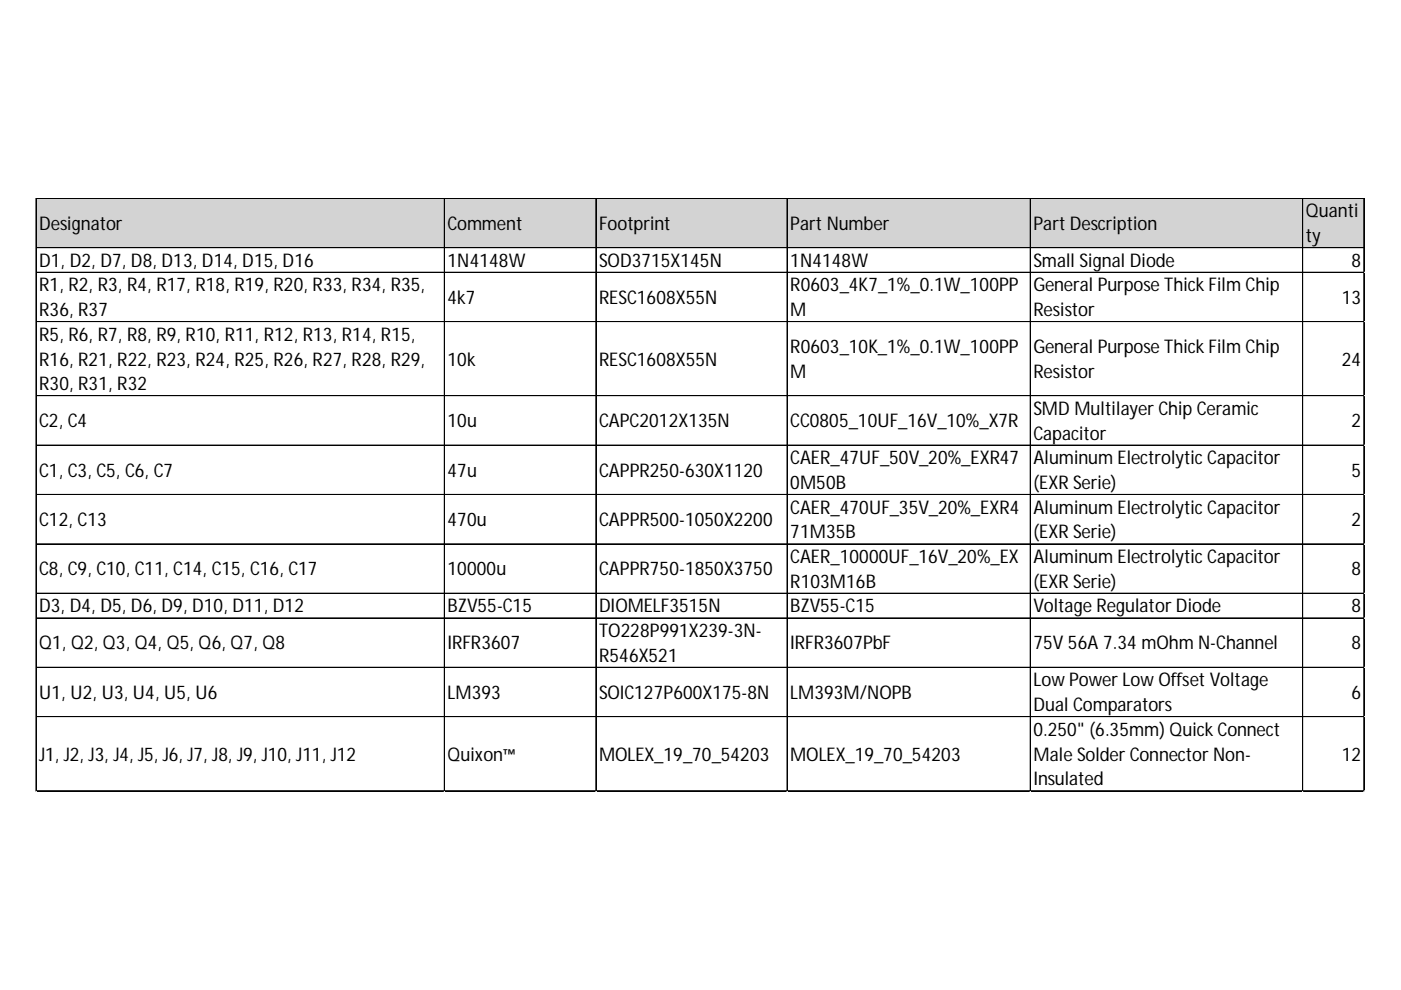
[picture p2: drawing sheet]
<svg xmlns="http://www.w3.org/2000/svg" width="297mm" height="210mm" viewBox="0 0 297 210" stroke-linecap="round" stroke-linejoin="round" font-family="sans-serif">
<defs><g id="words">
<g font-size="4">
<text x="276.9" y="46.1">Quanti</text>
<text x="8.3" y="48.7">Designator</text>
<text x="94.9" y="48.7">Comment</text>
<text x="127" y="48.7">Footprint</text>
<text x="167.5" y="48.7">Part Number</text>
<text x="219.1" y="48.7">Part Description</text>
<text x="276.9" y="51.3">ty</text>
<text x="8.3" y="56.6">D1, D2, D7, D8, D13, D14, D15, D16</text>
<text x="94.9" y="56.6">1N4148W</text>
<text x="127" y="56.6">SOD3715X145N</text>
<text x="167.5" y="56.6">1N4148W</text>
<text x="219.1" y="56.6">Small Signal Diode</text>
<text x="286.5" y="56.6">8</text>
<text x="8.3" y="61.8">R1, R2, R3, R4, R17, R18, R19, R20, R33, R34, R35,</text>
<text x="94.9" y="64.4">4k7</text>
<text x="127" y="64.4">RESC1608X55N</text>
<text x="167.5" y="61.8">R0603_4K7_1%_0.1W_100PP</text>
<text x="219.1" y="61.8">General Purpose ThickFilm Chip</text>
<text x="284.5" y="64.4">13</text>
<text x="8.3" y="67">R36, R37</text>
<text x="167.5" y="67">M</text>
<text x="219.1" y="67">Resistor</text>
<text x="8.3" y="72.3">R5, R6, R7, R8, R9, R10, R11, R12, R13, R14, R15,</text>
<text x="8.3" y="77.5">R16, R21, R22, R23, R24, R25, R26, R27, R28, R29,</text>
<text x="94.9" y="77.5">10k</text>
<text x="127" y="77.5">RESC1608X55N</text>
<text x="167.5" y="74.9">R0603_10K_1%_0.1W_100PP</text>
<text x="219.1" y="74.9">General Purpose ThickFilm Chip</text>
<text x="284.5" y="77.5">24</text>
<text x="8.3" y="82.7">R30, R31, R32</text>
<text x="167.5" y="80.1">M</text>
<text x="219.1" y="80.1">Resistor</text>
<text x="219.1" y="88">SMD Multilayer Chip Ceramic</text>
<text x="8.3" y="90.6">C2, C4</text>
<text x="94.9" y="90.6">10u</text>
<text x="127" y="90.6">CAPC2012X135N</text>
<text x="167.5" y="90.6">CC0805_10UF_16V_10%_X7R</text>
<text x="219.1" y="93.2">Capacitor</text>
<text x="286.5" y="90.6">2</text>
<text x="8.3" y="101.1">C1, C3, C5, C6, C7</text>
<text x="94.9" y="101.1">47u</text>
<text x="127" y="101.1">CAPPR250-630X1120</text>
<text x="167.5" y="98.4">CAER_47UF_50V_20%_EXR47</text>
<text x="219.1" y="98.4">Aluminum ElectrolyticCapacitor</text>
<text x="286.5" y="101.1">5</text>
<text x="167.5" y="103.7">0M50B</text>
<text x="219.1" y="103.7">(EXR Serie)</text>
<text x="8.3" y="111.5">C12, C13</text>
<text x="94.9" y="111.5">470u</text>
<text x="127" y="111.5">CAPPR500-1050X2200</text>
<text x="167.5" y="108.9">CAER_470UF_35V_20%_EXR4</text>
<text x="219.1" y="108.9">Aluminum ElectrolyticCapacitor</text>
<text x="286.5" y="111.5">2</text>
<text x="167.5" y="114.1">71M35B</text>
<text x="167.5" y="119.4">CAER_10000UF_16V_20%_EX</text>
<text x="219.1" y="114.1">(EXR Serie)</text>
<text x="219.1" y="119.4">Aluminum ElectrolyticCapacitor</text>
<text x="8.3" y="122">C8, C9, C10, C11, C14, C15, C16, C17</text>
<text x="94.9" y="122">10000u</text>
<text x="127" y="122">CAPPR750-1850X3750</text>
<text x="167.5" y="124.6">R103M16B</text>
<text x="219.1" y="124.6">(EXR Serie)</text>
<text x="286.5" y="122">8</text>
<text x="8.3" y="129.8">D3, D4, D5, D6, D9, D10, D11, D12</text>
<text x="94.9" y="129.8">BZV55-C15</text>
<text x="127" y="129.8">DIOMELF3515N</text>
<text x="167.5" y="129.8">BZV55-C15</text>
<text x="219.1" y="129.8">Voltage Regulator Diode</text>
<text x="286.5" y="129.8">8</text>
<text x="8.3" y="137.7">Q1, Q2, Q3, Q4, Q5, Q6, Q7, Q8</text>
<text x="94.9" y="137.7">IRFR3607</text>
<text x="127" y="135.1">TO228P991X239-3N-</text>
<text x="167.5" y="137.7">IRFR3607PbF</text>
<text x="219.1" y="137.7">75V 56A 7.34mOhm N-Channel</text>
<text x="286.5" y="137.7">8</text>
<text x="127" y="140.3">R546X521</text>
<text x="8.3" y="148.2">U1, U2, U3, U4, U5, U6</text>
<text x="94.9" y="148.2">LM393</text>
<text x="127" y="148.2">SOIC127P600X175-8N</text>
<text x="167.5" y="148.2">LM393M/NOPB</text>
<text x="219.1" y="145.6">LowPower LowOffset Voltage</text>
<text x="286.5" y="148.2">6</text>
<text x="219.1" y="150.8">Dual Comparators</text>
<text x="8.3" y="161.3">J1, J2, J3, J4, J5, J6, J7, J8, J9, J10, J11, J12</text>
<text x="94.9" y="161.3">Quixon™</text>
<text x="127" y="161.3">MOLEX_19_70_54203</text>
<text x="167.5" y="161.3">MOLEX_19_70_54203</text>
<text x="219.1" y="156">0.250&quot; (6.35mm) QuickConnect</text>
<text x="219.1" y="161.3">Male Solder Connector Non-</text>
<text x="284.5" y="161.3">12</text>
<text x="219.1" y="166.5">Insulated</text>
</g>
</g></defs>
<path d="M7.7 42.1h281.6v10.5h-281.6z" fill="#d3d3d3"/>
<g fill="none" stroke="#000" stroke-width=".21">
<path d="M7.6 42v125.8M7.7 42v125.8M7.8 42h281.5M7.8 42.1h281.5M7.8 52.5h281.5M7.8 52.6h281.5M7.8 57.7h281.5M7.8 57.8h281.5M94.2 42.1v125.7M94.3 42.1v125.7M126.3 42.1v125.7M126.4 42.1v125.7"/>
<path d="M166.9 42.1v125.7M218.4 42.1v125.7M218.5 42.1v125.7M276.2 42.1v125.7M276.3 42.1v125.7M289.1 42.1v125.7M289.2 42.1v125.7M7.8 68.2h281.5M7.8 68.3h281.5M7.8 83.9h281.5M7.8 84h281.5M7.8 94.4h281.5"/>
<path d="M7.8 104.8h281.5M7.8 104.9h281.5M7.8 115.3h281.5M7.8 115.4h281.5M7.8 125.8h281.5M7.8 131h281.5M7.8 131.1h281.5M7.8 141.5h281.5M7.8 151.9h281.5M7.8 152h281.5M7.8 167.6h281.5M7.8 167.7h281.5"/>
</g>
<path d="M7.6 167.8h.1" fill="none" stroke="#dadcdd" stroke-width=".21"/>
<path d="M7.6 167.8h.2z" fill="#dadcdd"/>
<path d="M94.2 167.8h.1" fill="none" stroke="#dadcdd" stroke-width=".21"/>
<path d="M94.2 167.8h.1z" fill="#dadcdd"/>
<path d="M126.3 167.8h.1" fill="none" stroke="#dadcdd" stroke-width=".21"/>
<path d="M126.3 167.8h.2z" fill="#dadcdd"/>
<path d="M166.9 167.8h.1" fill="none" stroke="#dadcdd" stroke-width=".21"/>
<path d="M166.9 167.8h.1z" fill="#dadcdd"/>
<path d="M218.4 167.8h.1" fill="none" stroke="#dadcdd" stroke-width=".21"/>
<path d="M218.4 167.8h.2z" fill="#dadcdd"/>
<path d="M276.2 167.8h.1" fill="none" stroke="#dadcdd" stroke-width=".21"/>
<path d="M276.2 167.8h.1z" fill="#dadcdd"/>
<path d="M289.1 167.8h.1" fill="none" stroke="#dadcdd" stroke-width=".21"/>
<path d="M289.1 167.8h.2z" fill="#dadcdd"/>
<path d="M289.3 57.7h.1" fill="none" stroke="#dadcdd" stroke-width=".21"/>
<path d="M289.3 57.7v.2z" fill="#dadcdd"/>
<path d="M289.3 68.2h.1" fill="none" stroke="#dadcdd" stroke-width=".21"/>
<path d="M289.3 68.2v.1z" fill="#dadcdd"/>
<path d="M289.3 83.9h.1" fill="none" stroke="#dadcdd" stroke-width=".21"/>
<path d="M289.3 83.9v.1z" fill="#dadcdd"/>
<path d="M289.3 94.4h.1" fill="none" stroke="#dadcdd" stroke-width=".21"/>
<path d="M289.3 94.4v.1z" fill="#dadcdd"/>
<path d="M289.3 104.8h.1" fill="none" stroke="#dadcdd" stroke-width=".21"/>
<path d="M289.3 104.8v.2z" fill="#dadcdd"/>
<path d="M289.3 115.3h.1" fill="none" stroke="#dadcdd" stroke-width=".21"/>
<path d="M289.3 115.3v.1z" fill="#dadcdd"/>
<path d="M289.3 125.8h.1" fill="none" stroke="#dadcdd" stroke-width=".21"/>
<path d="M289.3 125.8v.1z" fill="#dadcdd"/>
<path d="M289.3 131h.1" fill="none" stroke="#dadcdd" stroke-width=".21"/>
<path d="M289.3 131v.1z" fill="#dadcdd"/>
<path d="M289.3 141.5h.1" fill="none" stroke="#dadcdd" stroke-width=".21"/>
<path d="M289.3 141.5v.1z" fill="#dadcdd"/>
<path d="M289.3 151.9h.1" fill="none" stroke="#dadcdd" stroke-width=".21"/>
<path d="M289.3 151.9v.2z" fill="#dadcdd"/>
<path d="M289.3 167.6h.1" fill="none" stroke="#dadcdd" stroke-width=".21"/>
<path d="M289.3 167.6v.2z" fill="#dadcdd"/>
<use href="#words"/>
</svg>
